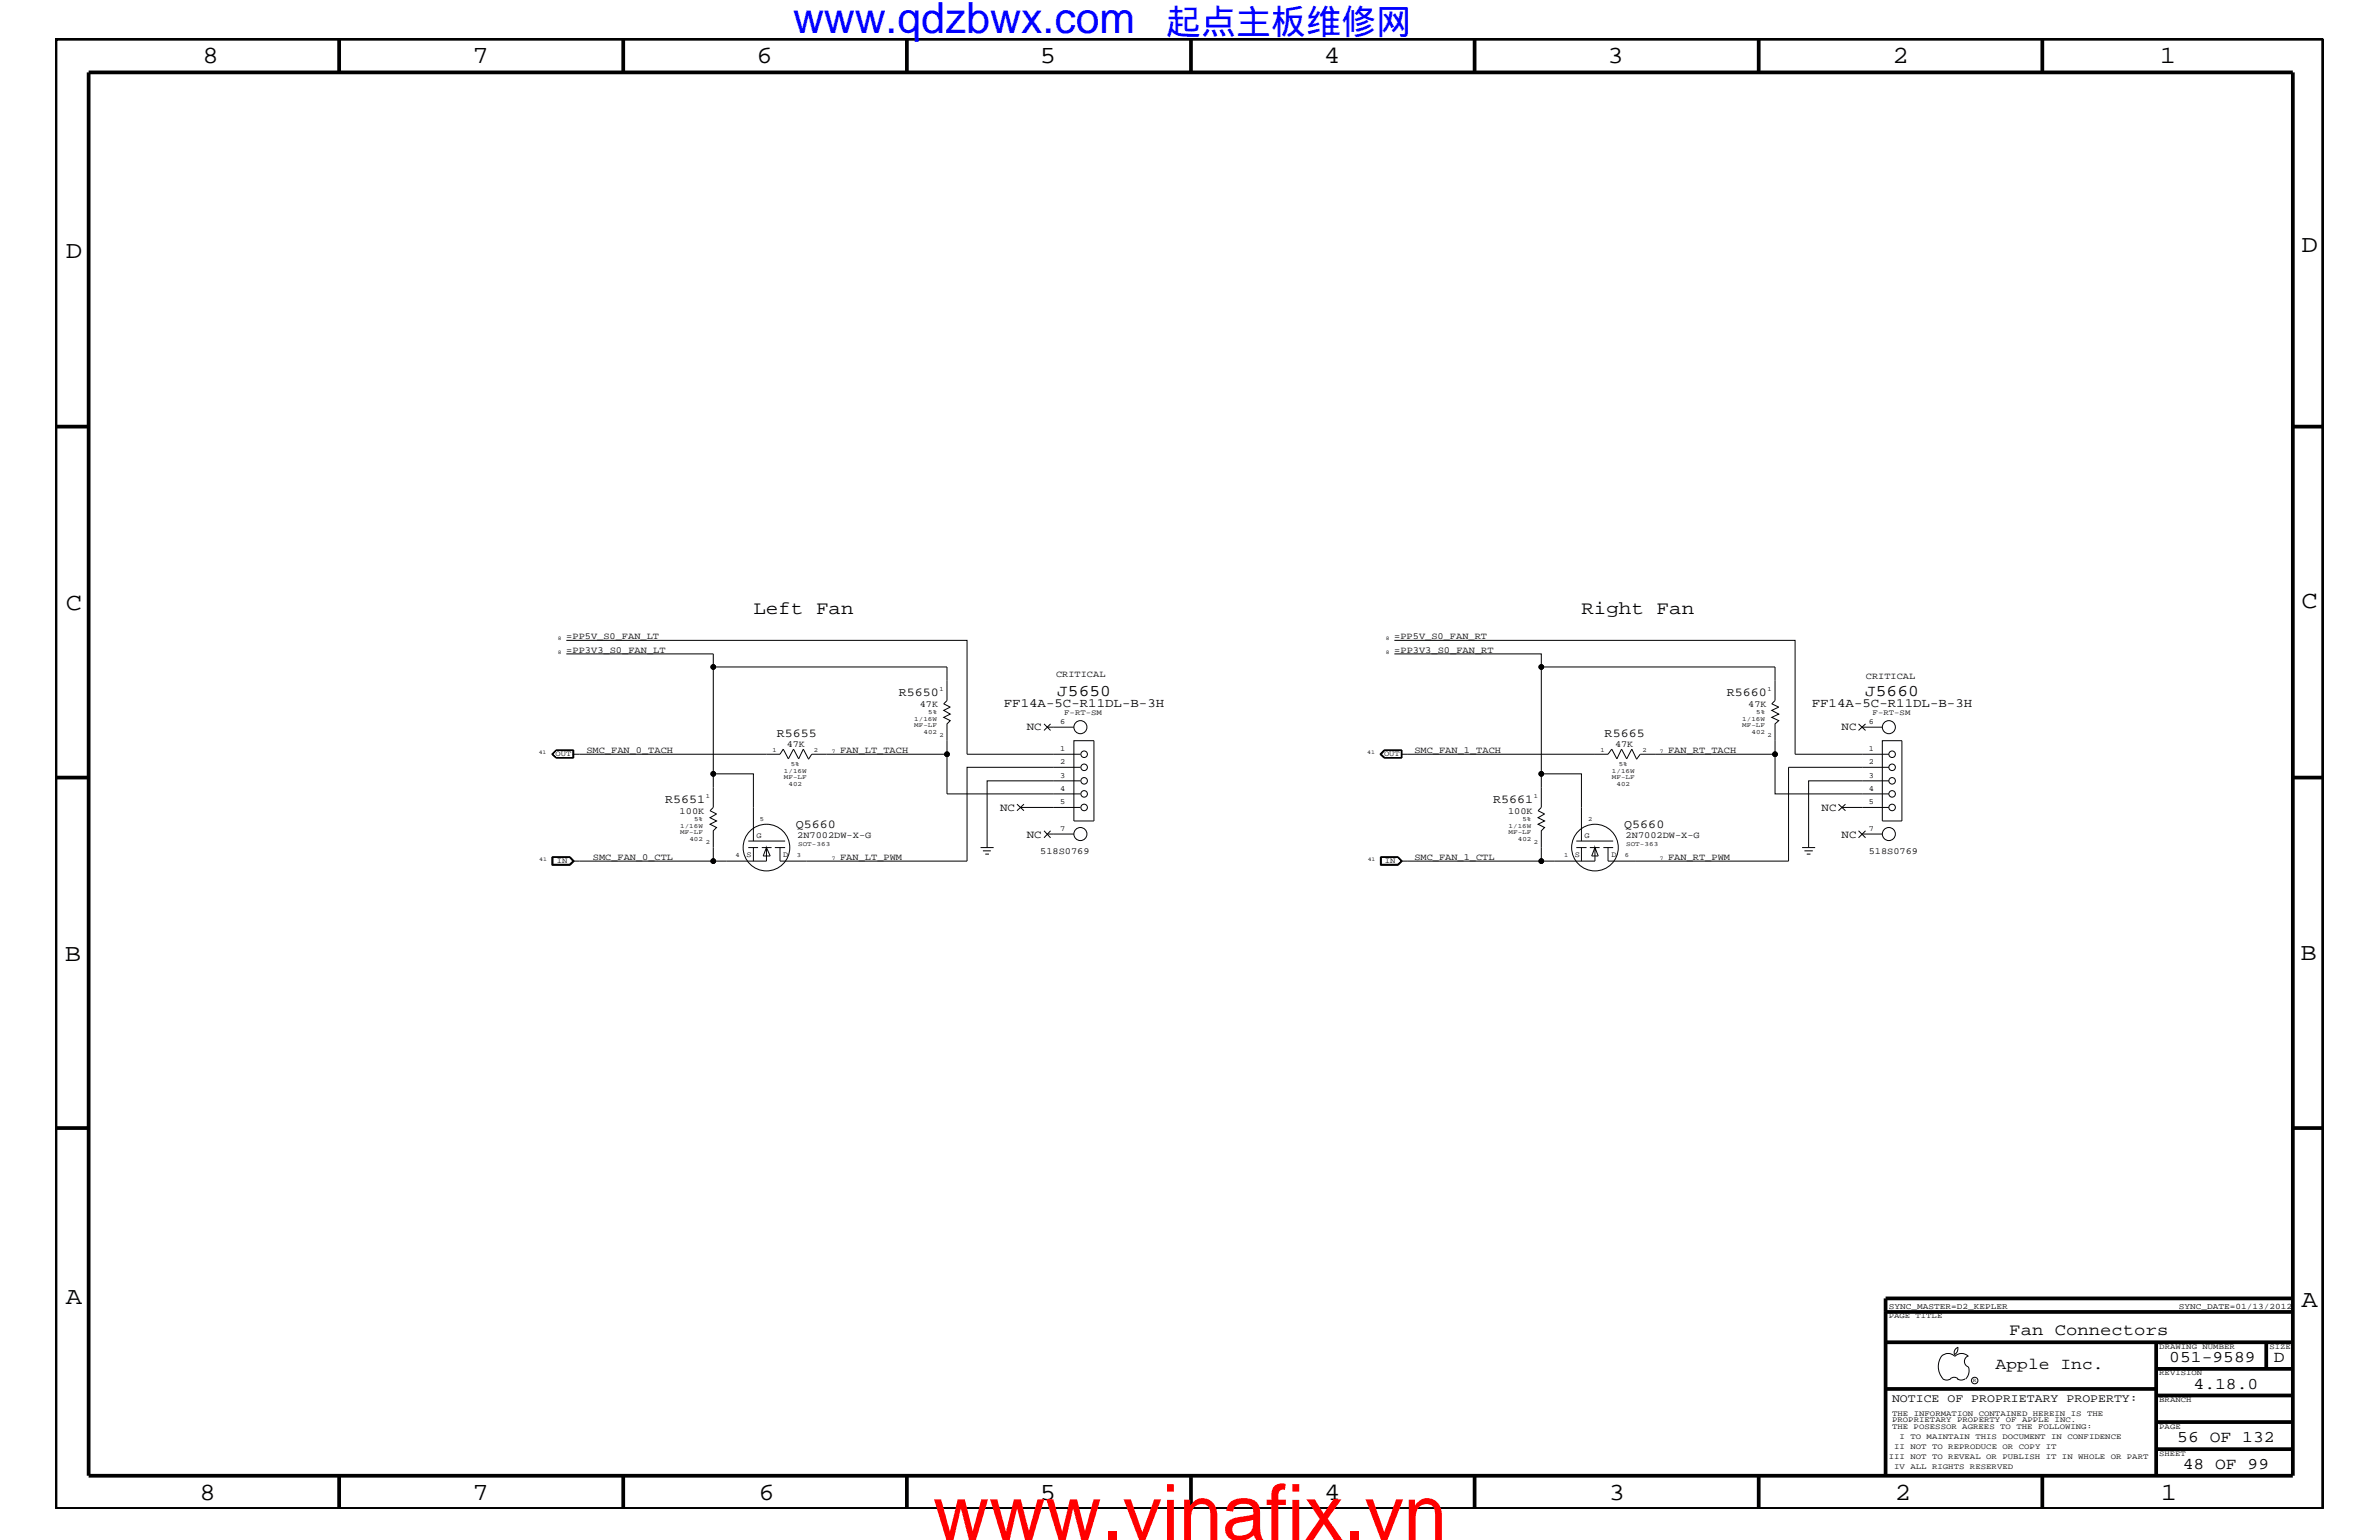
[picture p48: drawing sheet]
<svg xmlns="http://www.w3.org/2000/svg" width="432mm" height="279mm" viewBox="0 0 432 279" stroke-linecap="round" stroke-linejoin="round" font-family="sans-serif">
<defs><g id="words">
<text font-size="14.1" fill="#f00" x="169.3" y="279.4">www.vinafix.vn</text>
<text font-size="7.8" fill="#00f" x="143.9" y="6">www.qdzbwx.com</text>
<text font-size="6.3" fill="#00f" x="211.7" y="6.2">起点主板维修网</text>
<g font-size="4.5">
<text x="36.7" y="11.5">8</text>
<text x="85.8" y="11.5">7</text>
<text x="137.3" y="11.5">6</text>
<text x="188.7" y="11.5">5</text>
<text x="240.3" y="11.5">4</text>
<text x="291.8" y="11.5">3</text>
<text x="343.5" y="11.5">2</text>
<text x="392" y="11.5">1</text>
<text x="11.9" y="46.8">D</text>
<text x="417.7" y="45.7">D</text>
<text x="11.9" y="110.6">C</text>
<text x="417.7" y="110.3">C</text>
<text x="11.8" y="174.3">B</text>
<text x="417.6" y="174.2">B</text>
<text x="11.9" y="236.7">A</text>
<text x="417.7" y="237.1">A</text>
<text x="36.2" y="272.1">8</text>
<text x="85.8" y="272.1">7</text>
<text x="137.7" y="272.1">6</text>
<text x="188.7" y="272.1">5</text>
<text x="240.4" y="272.1">4</text>
<text x="292" y="272.1">3</text>
<text x="343.9" y="272.1">2</text>
<text x="392.2" y="272.1">1</text>
</g>
<g font-size="3.4">
<text x="136.7" y="111.4">Left Fan</text>
<text x="287" y="111.4">Right Fan</text>
</g>
<g font-size="3">
<text x="191.9" y="126.4">J5650</text>
<text x="338.5" y="126.4">J5660</text>
<text x="364.7" y="242.3">Fan Connectors</text>
<text x="362.2" y="248.4">Apple Inc.</text>
<text x="393.7" y="247.1">051-9589</text>
<text x="398.1" y="252">4.18.0</text>
<text x="412.7" y="247.1">D</text>
<text x="395.2" y="261.6">56 OF 132</text>
<text x="396.2" y="266.6">48 OF 99</text>
</g>
<g font-size="2.3">
<text x="182.2" y="128.3">FF14A-5C-R11DL-B-3H</text>
<text x="328.8" y="128.3">FF14A-5C-R11DL-B-3H</text>
</g>
<g font-size="2.2">
<text x="163.2" y="126.4">R5650</text>
<text x="313.4" y="126.4">R5660</text>
<text x="141" y="133.8">R5655</text>
<text x="291.3" y="133.8">R5665</text>
<text x="120.7" y="145.7">R5651</text>
<text x="271" y="145.7">R5661</text>
<text x="144.4" y="150.1">Q5660</text>
<text x="294.8" y="150.1">Q5660</text>
</g>
<text font-size="2.1" x="343.4" y="254.4">NOTICE OF PROPRIETARY PROPERTY:</text>
<g font-size="2">
<text x="186.4" y="132.5">NC</text>
<text x="334.3" y="132.5">NC</text>
<text x="181.5" y="147.1">NC</text>
<text x="330.6" y="147.1">NC</text>
<text x="186.4" y="152">NC</text>
<text x="334.3" y="152">NC</text>
</g>
<g font-size="1.7">
<text x="102.8" y="115.9">=PP5V_S0_FAN_LT</text>
<text x="102.8" y="118.4">=PP3V3_S0_FAN_LT</text>
<text x="253.1" y="118.4">=PP3V3_S0_FAN_RT</text>
<text x="253.1" y="115.9">=PP5V_S0_FAN_RT</text>
<text x="191.7" y="122.8">CRITICAL</text>
<text x="338.7" y="123.2">CRITICAL</text>
<text x="167" y="128.2">47K</text>
<text x="317.3" y="128.2">47K</text>
<text x="106.4" y="136.6">SMC_FAN_0_TACH</text>
<text x="142.8" y="135.5">47K</text>
<text x="152.5" y="136.6">FAN_LT_TACH</text>
<text x="256.7" y="136.6">SMC_FAN_1_TACH</text>
<text x="293.2" y="135.5">47K</text>
<text x="302.8" y="136.6">FAN_RT_TACH</text>
<text x="123.4" y="147.6">100K</text>
<text x="273.7" y="147.6">100K</text>
<text x="107.6" y="156">SMC_FAN_0_CTL</text>
<text x="144.7" y="152">2N7002DW-X-G</text>
<text x="152.5" y="156">FAN_LT_PWM</text>
<text x="188.8" y="155">518S0769</text>
<text x="256.7" y="156">SMC_FAN_1_CTL</text>
<text x="295.1" y="152">2N7002DW-X-G</text>
<text x="302.8" y="156">FAN_RT_PWM</text>
<text x="339.2" y="155">518S0769</text>
</g>
<g font-size="1.5">
<text x="342.8" y="237.4">SYNC_MASTER=D2_KEPLER</text>
<text x="395.5" y="237.4">SYNC_DATE=01/13/2012</text>
</g>
<g font-size="1.4">
<text x="192.4" y="131.3">6</text>
<text x="193.2" y="129.7">F-RT-SM</text>
<text x="339.2" y="131.3">6</text>
<text x="339.9" y="129.7">F-RT-SM</text>
<text x="100.8" y="137.2">OUT</text>
<text x="192.4" y="136.2">1</text>
<text x="251.2" y="137.2">OUT</text>
<text x="339.2" y="136.2">1</text>
<text x="192.4" y="138.6">2</text>
<text x="192.4" y="141.1">3</text>
<text x="192.4" y="143.5">4</text>
<text x="339.2" y="138.6">2</text>
<text x="339.2" y="141.1">3</text>
<text x="339.2" y="143.5">4</text>
<text x="192.4" y="145.9">5</text>
<text x="339.2" y="145.9">5</text>
<text x="135.5" y="155.6">S</text>
<text x="137.3" y="152">G</text>
<text x="142.2" y="155.6">D</text>
<text x="192.4" y="150.7">7</text>
<text x="285.8" y="155.6">S</text>
<text x="287.6" y="152">G</text>
<text x="292.5" y="155.6">D</text>
<text x="339.2" y="150.7">7</text>
<text x="101.1" y="156.6">IN</text>
<text x="251.4" y="156.6">IN</text>
<text x="342.8" y="239.2">PAGE TITLE</text>
<text x="391.9" y="244.7">DRAWING NUMBER</text>
<text x="411.9" y="244.7">SIZE</text>
<text x="391.9" y="249.5">REVISION</text>
<text x="343.4" y="256.8">THE INFORMATION CONTAINED HEREIN IS THE</text>
<text x="391.9" y="254.4">BRANCH</text>
<text x="343.4" y="258">PROPRIETARY PROPERTY OF APPLE INC.</text>
<text x="343.4" y="259.3">THE POSESSOR AGREES TO THE FOLLOWING:</text>
<text x="343.8" y="262.9">II NOT TO REPRODUCE OR COPY IT</text>
<text x="344.8" y="261.1">I TO MAINTAIN THIS DOCUMENT IN CONFIDENCE</text>
<text x="391.9" y="259.3">PAGE</text>
<text x="342.8" y="264.7">III NOT TO REVEAL OR PUBLISH IT IN WHOLE OR PART</text>
<text x="343.8" y="266.6">IV ALL RIGHTS RESERVED</text>
<text x="391.9" y="264.1">SHEET</text>
</g>
<g font-size="1.2">
<text x="170.5" y="125.3">1</text>
<text x="320.8" y="125.3">1</text>
<text x="165.9" y="130.8">1/16W</text>
<text x="165.9" y="131.9">MF-LF</text>
<text x="168.5" y="129.6">5%</text>
<text x="316.2" y="131.9">MF-LF</text>
<text x="316.2" y="130.8">1/16W</text>
<text x="318.8" y="129.6">5%</text>
<text x="140.2" y="136.4">1</text>
<text x="147.7" y="136.4">2</text>
<text x="167.6" y="133.2">402</text>
<text x="170.5" y="133.8">2</text>
<text x="290.5" y="136.4">1</text>
<text x="298.1" y="136.4">2</text>
<text x="317.9" y="133.2">402</text>
<text x="320.8" y="133.8">2</text>
<text x="142.3" y="140.2">1/16W</text>
<text x="142.3" y="141.4">MF-LF</text>
<text x="143.1" y="142.6">402</text>
<text x="143.6" y="139">5%</text>
<text x="292.6" y="140.2">1/16W</text>
<text x="292.6" y="141.4">MF-LF</text>
<text x="293.4" y="142.6">402</text>
<text x="293.8" y="139">5%</text>
<text x="126" y="149">5%</text>
<text x="128.1" y="144.7">1</text>
<text x="137.9" y="149">5</text>
<text x="276.4" y="149">5%</text>
<text x="278.4" y="144.7">1</text>
<text x="288.3" y="149">2</text>
<text x="123.4" y="151.3">MF-LF</text>
<text x="123.4" y="150.1">1/16W</text>
<text x="125.1" y="152.6">402</text>
<text x="128.1" y="153.2">2</text>
<text x="133.5" y="155.6">4</text>
<text x="144.6" y="155.6">3</text>
<text x="144.9" y="153.4">SOT-363</text>
<text x="273.8" y="151.3">MF-LF</text>
<text x="273.8" y="150.1">1/16W</text>
<text x="275.5" y="152.6">402</text>
<text x="278.4" y="153.2">2</text>
<text x="283.9" y="155.6">1</text>
<text x="294.9" y="155.6">6</text>
<text x="295.1" y="153.4">SOT-363</text>
</g>
<g font-size="1">
<text x="101.3" y="116.2">8</text>
<text x="101.3" y="118.6">8</text>
<text x="251.5" y="118.6">8</text>
<text x="251.5" y="116.2">8</text>
<text x="97.8" y="136.8">41</text>
<text x="151" y="136.6">7</text>
<text x="248.2" y="136.8">41</text>
<text x="301.2" y="136.6">7</text>
<text x="151" y="156">7</text>
<text x="301.2" y="156">7</text>
<text x="97.9" y="156.2">41</text>
<text x="248.2" y="156.2">41</text>
<text x="358.1" y="250.7">R</text>
</g>
</g></defs>
<g fill="none" stroke="#000" stroke-width=".18">
<path d="M102.8 116.2h72.7v20.6h20.6M102.8 118.6h26.7v21.8M253.1 118.6h26.7v2.4h42.4v6.1l-.6 .6 1.3 .6-1.3 .6 1.3 .7-1.3 .6 1.3 .5-.7 .6v12.7h20.6M253.1 116.2h72.7v20.6h17M100.2 136.8l.7-.7h3.2v1.4h-3.2zM100.9 137.4h3.2M100.9 136.2l-.6 .6 .6 .6M100.9 136.2h3.2M104 136.2v1.2M104 136.8h37.6l.6-.9 .9 1.8 .9-1.8 1 1.8 .8-1.8 .9 1.8M104.1 136.1v1.4M129.5 121h42.4v6.1l-.6 .6 1.2 .6-1.2 .6 1.2 .7-1.2 .6 1.2 .5-.6 .6v12.7h24.2"/>
<path d="M171.9 136.8h-24.6l-.6 1M189.5 131.3l1.2 1.2M190.1 131.9h4.8M190.7 131.3l-1.2 1.2M194.9 134.4h3.7v14.5h-3.7zM196.1 139.2h-20.6v17h-33.9v-2.4M251.2 136.1h3.2v1.4h-3.2M251.2 136.1l-.7 .7 .7 .7M251.3 136.2h3.1v1.2h-3.1M251.3 136.2l-.7 .6 .7 .6M251.3 136.2l-.6 .6 .6 .6M254.4 136.8h37.5l.6-.9 1 1.8 .8-1.8 1 1.8 .9-1.8 .8 1.8"/>
<path d="M279.8 121v19.4M322.2 136.8h-24.5l-.7 1M337.3 131.3l1.3 1.2M338 131.9h3.7M338.6 131.3l-1.3 1.2M341.7 134.4h3.5v14.5h-3.5zM342.8 139.2h-18.2v17h-32.7v-2.4M100.2 155.5h3.3l.7 .7-.7 .8h-3.3zM100.3 155.5v1.4h3.2l.6-.7-.6-.7M100.3 155.6v1.2h3.1M100.3 155.6h3.1l.6 .6M100.3 155.6h3.1l.7 .6-.7 .6"/>
<path d="M104 156.2l-.6 .6M135.8 153.8h1.8M135.8 152.6h6.7M136.7 152.6v-12.2h-7.2v6.1l-.6 .6 1.2 .6-1.2 .7 1.2 .5-1.2 .6 1.2 .6-.6 .6v5.5M136.7 153.8v2.4M138.3 153.8h1.7M139.1 153.8l-.6 1.5h1.3l-.7-1.5v2.4h-35.1M140.6 153.8h1.9M178 153.8h2.4M178.4 154.4h1.4M178.8 155h.7M184.6 145.9l1.3 1.2"/>
<path d="M185.2 146.5h10.9M185.9 145.9l-1.3 1.2M189.5 150.7l1.2 1.3M190.1 151.3h4.8M190.7 150.7l-1.2 1.3M196.1 141.7h-16.9v12.1M250.5 155.5h3.3l.7 .7-.7 .8h-3.3zM250.6 155.5v1.4h3.2l.6-.7-.6-.7M250.6 155.6h3.2l.6 .6M250.7 155.6v1.2M253.7 155.6l.7 .6M254.4 156.2l-.6 .6h-3.2"/>
<path d="M254.4 156.2l-.7 .6M286.1 153.8h1.9M286.1 152.6h6.7M287 152.6v-12.2h-7.2v6.1l-.6 .6 1.1 .6-1.1 .7 1.1 .5-1.1 .6 1.1 .6-.5 .6v5.5M287 153.8v2.4M288.6 153.8h1.7M289.5 153.8l-.6 1.5h1.2l-.6-1.5v2.4h-35.1M291 153.8h1.8M327.1 153.8h2.4M327.5 154.4h1.5M327.9 155h.7M333.7 145.9l1.3 1.2"/>
<path d="M334.4 146.5h8.4M335 145.9l-1.3 1.2M337.3 150.7l1.3 1.3M338 151.3h3.7M338.6 150.7l-1.3 1.3M342.8 141.7h-14.5v12.1M352.4 246.1a1.69 1.69 0 0 1 2.4 0M352.4 246a3.3 3.3 0 0 0 .3 4.1M352.6 250.2l.7 .2 .7-.2M354 250.2l.7-.3 .7 .3M354.8 246.1a1.69 1.69 0 0 1 2.5 0M355.3 250.2l.7 .2 .7-.2"/>
<path d="M355.3 244.4l.1 .3a1.18 1.18 0 0 1-.6 1M355.4 244.4a.99 .99 0 0 0-.6 1.4M357.2 246a1.04 1.04 0 0 0-.6 1 1.04 1.04 0 0 0 .6 1M357.3 248l.1 .7a2.11 2.11 0 0 1-.6 1.5"/>
<circle cx="129.5" cy="121" r=".42"/>
<circle cx="171.9" cy="136.8" r=".42"/>
<circle cx="196.1" cy="131.9" r="1.19"/>
<circle cx="196.8" cy="139.2" r=".59"/>
<circle cx="196.8" cy="136.8" r=".59"/>
<circle cx="279.8" cy="121" r=".42"/>
<circle cx="322.2" cy="136.8" r=".42"/>
<circle cx="342.8" cy="131.9" r="1.19"/>
<circle cx="343.4" cy="139.2" r=".59"/>
<circle cx="343.4" cy="136.8" r=".59"/>
<circle cx="129.5" cy="140.4" r=".42"/>
<circle cx="129.5" cy="156.2" r=".42"/>
<circle cx="139.1" cy="153.8" r="4.2"/>
<circle cx="196.1" cy="151.3" r="1.19"/>
<circle cx="196.8" cy="144" r=".59"/>
<circle cx="196.8" cy="146.5" r=".59"/>
<circle cx="196.8" cy="141.7" r=".59"/>
<circle cx="279.8" cy="156.2" r=".42"/>
<circle cx="279.8" cy="140.4" r=".42"/>
<circle cx="289.5" cy="153.8" r="4.2"/>
<circle cx="342.8" cy="151.3" r="1.19"/>
<circle cx="343.4" cy="146.5" r=".59"/>
<circle cx="343.4" cy="144" r=".59"/>
<circle cx="343.4" cy="141.7" r=".59"/>
<circle cx="358.4" cy="250.5" r=".59"/>
</g>
<g fill="none" stroke="#000" stroke-width=".68" stroke-linecap="butt">
<path d="M10.1 7h411.6v266.8h-411.6zM16.1 13.1h400.1v254.6h-400.1zM61.6 7v6.1M113.1 7v6.1M164.6 7v6.1M216.2 7v6.1M267.6 7v6.1M319.2 7v6.1M370.7 7v6.1M10.1 77.4h6M416.2 77.4h5.5M10.1 141.1h6"/>
<path d="M416.2 141.1h5.5M10.1 204.7h6M416.2 204.7h5.5M342.2 238h74M416.2 235.6h-74v32.1M342.2 243.5h74M342.2 252h49.2M391.4 258h24.8M391.4 253.2h24.8M391.4 248.4h24.8M391.4 243.5v24.2M411.3 243.5v4.9"/>
<path d="M61.6 267.7v6.1M113.1 267.7v6.1M164.6 267.7v6.1M216.2 268v5.8M267.6 267.7v6.1M319.2 267.7v6.1M370.7 267.7v6.1M391.4 262.9h24.8"/>
</g>
<g fill="#000">
<circle cx="129.5" cy="121" r=".42"/>
<circle cx="171.9" cy="136.8" r=".42"/>
<circle cx="279.8" cy="121" r=".42"/>
<circle cx="322.2" cy="136.8" r=".42"/>
<circle cx="129.5" cy="140.4" r=".42"/>
<circle cx="129.5" cy="156.2" r=".42"/>
<circle cx="279.8" cy="156.2" r=".42"/>
<circle cx="279.8" cy="140.4" r=".42"/>
</g>
<use href="#words"/>
</svg>
